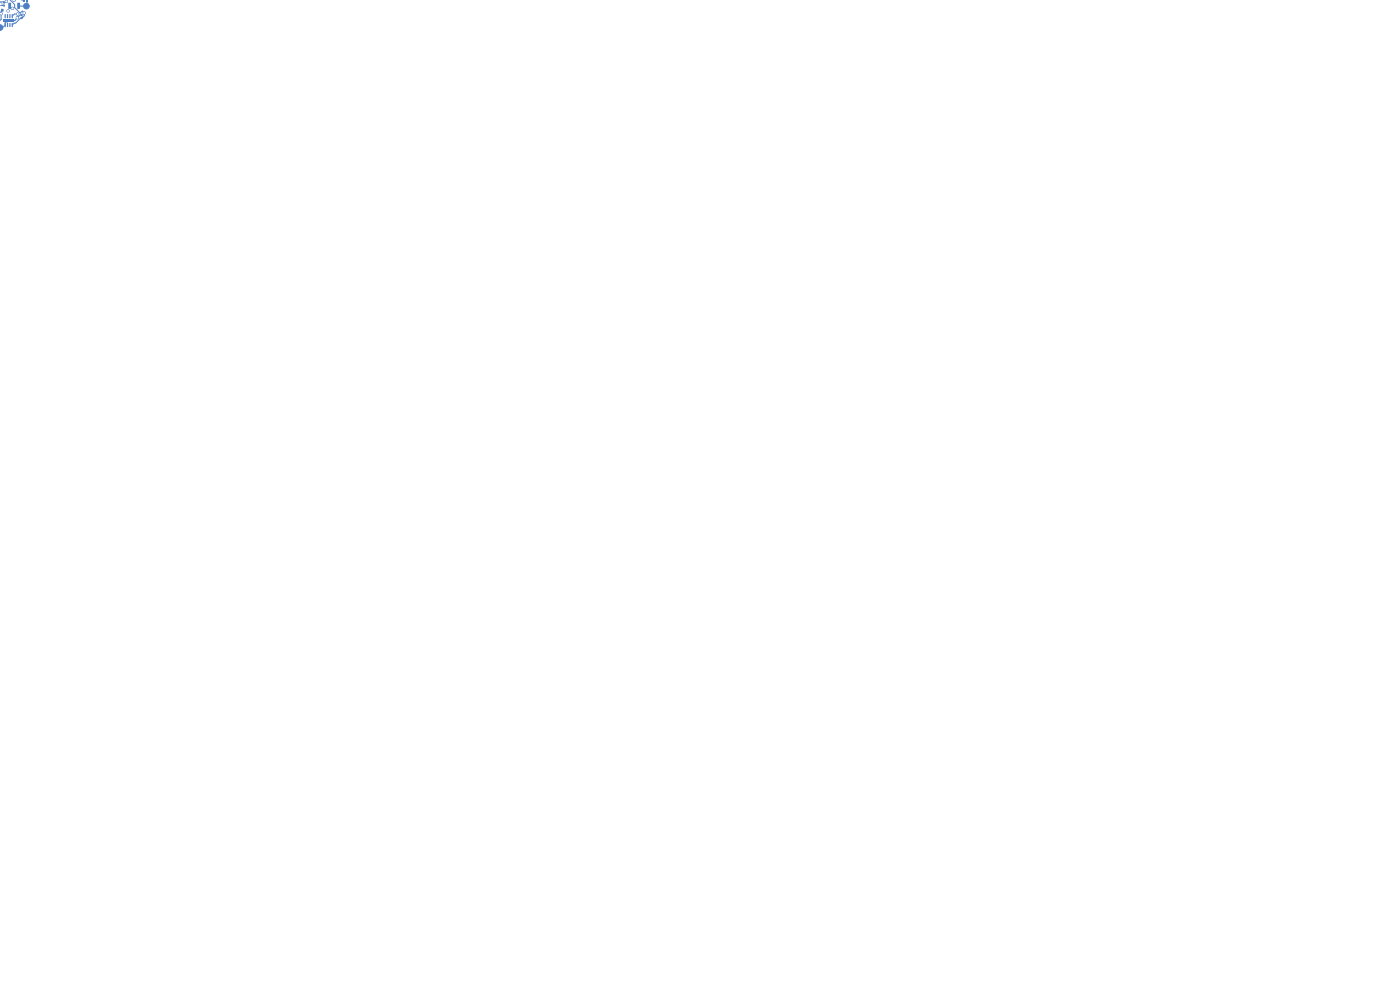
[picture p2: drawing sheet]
<svg xmlns="http://www.w3.org/2000/svg" width="297mm" height="210mm" viewBox="0 0 297 210" stroke-linecap="round" stroke-linejoin="round" font-family="sans-serif">
<g fill="#4d7fc4">
<path d="M4.4 3.6h.4v.4h-.4z"/>
<path d="M4.4 3h.4v.4h-.4z"/>
</g>
<circle cx="5.6" cy="1.3" r=".6" fill="#4d7fc4" stroke="#4d7fc4" stroke-width=".21"/>
<g fill="#4d7fc4">
<path d="M5.6 -.1h.4v.5h-.4z"/>
<path d="M4.9 -.1h.4v.5h-.4z"/>
<path d="M.2 1.9h.5v.5h-.5z"/>
<path d="M3.7 .6l.5 .1v1.2l-.5-.1z"/>
<path d="M1.8 .6l.5 .1v1.2l-.5-.1z"/>
</g>
<path d="M-.1 5.3a.56 .56 0 0 1 .7 .6 .56 .56 0 0 1-.7 .5z" fill="#4d7fc4" stroke="#4d7fc4" stroke-width=".21"/>
<g fill="#4d7fc4">
<path d="M2.5 4.9h.2v.8h-.2z"/>
<path d="M2 4.9h.2v.8h-.2z"/>
<path d="M1.5 4.9h.2v.8h-.2z"/>
<path d="M1 4.9h.2v.8h-.2z"/>
<path d="M1 3h.2v.9l-.2-.1z"/>
<path d="M1.5 3h.2v.9l-.2-.1z"/>
<path d="M2 3h.2v.9l-.2-.1z"/>
<path d="M2.5 3h.2v.9l-.2-.1z"/>
<path d="M.8 4.1h2.2v.6h-2.2z"/>
<path d="M.7 1h.3v.4h-.3z"/>
<path d="M.7 .3h.3v.4h-.3z"/>
</g>
<g fill="#4d7fc4" stroke="#4d7fc4" stroke-width=".21">
<path d="M2.8 -.1h.4v.3h-.4z"/>
<path d="M4.5 -.1h.5z"/>
<path d="M0 .7h.3v.3h-.3z"/>
<circle cx="5.1" cy="2.8" r=".25"/>
<circle cx="3.7" cy="3" r=".25"/>
<circle cx=".2" cy="2.9" r=".25"/>
<circle cx="1.3" cy=".3" r=".25"/>
<circle cx="1.7" cy="2.3" r=".25"/>
<circle cx="3.7" cy="3.8" r=".25"/>
<circle cx="2.6" cy="1.8" r=".25"/>
</g>
<path d="M2.1 -.1l1 1v.7l1.2 1.2 .4-.4 .4 .4a1.01 1.01 0 0 1-.5 1h-.2l-1.1 1.1h-.3l-.4 .4M3 -.1v.2M4.9 0l.2 .1M.1 .9l.3 .3h.4M.5 2.2l-.3 .2v1.7l-.2 .3M1.3 .3l-.5 .2-.1-.1h-.8M2.3 1.8h.4M3.7 3h-.7l-.4 .4M4.6 3.2h-.3l-1.1 1.2h-1.4l-.2 .2h-.5v.7l-.5 .6h-.6M4.8 3.6h.1M5.8 .1l-.2 1.2-1.6-.1" fill="none" stroke="#4d7fc4" stroke-width=".21"/>
<g fill="#fff" stroke="#fff" stroke-width=".21">
<circle cx="5.1" cy="2.8" r=".13"/>
<circle cx="3.7" cy="3" r=".12"/>
<circle cx=".2" cy="2.9" r=".13"/>
<circle cx="1.3" cy=".3" r=".12"/>
<circle cx="1.7" cy="2.3" r=".12"/>
<circle cx="3" cy=".1" r=".12"/>
<circle cx="3.7" cy="3.8" r=".12"/>
<circle cx=".1" cy=".9" r=".13"/>
<circle cx="2.6" cy="1.8" r=".12"/>
</g>
</svg>
